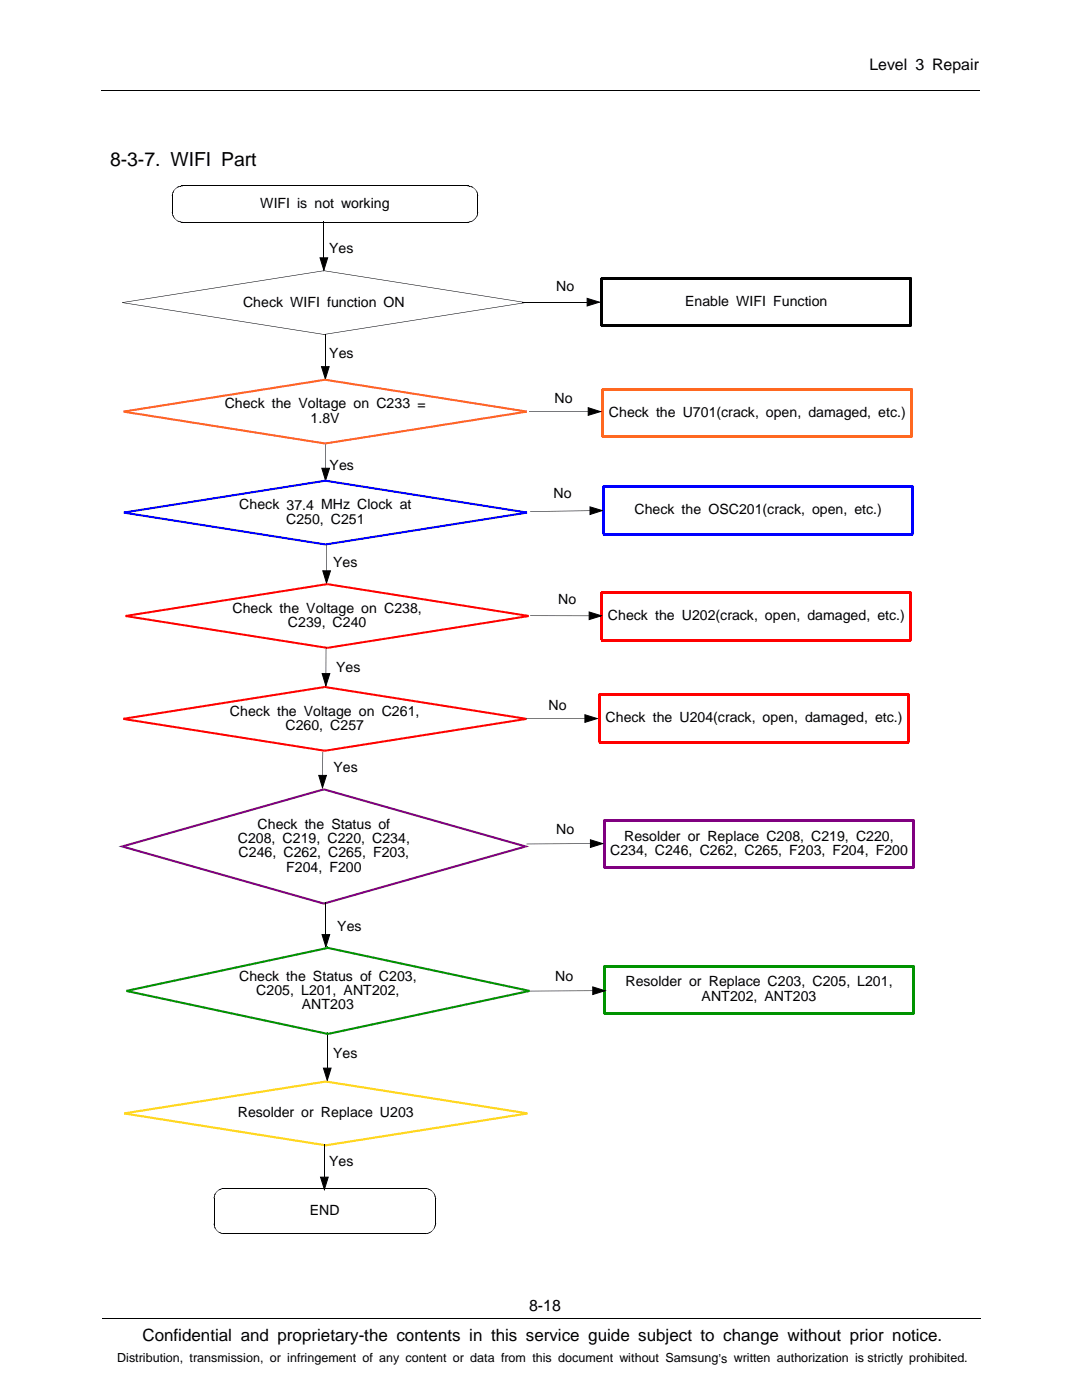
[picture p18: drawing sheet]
<svg xmlns="http://www.w3.org/2000/svg" width="216mm" height="279mm" viewBox="0 0 216 279" stroke-linecap="round" stroke-linejoin="round" font-family="sans-serif">
<defs><g id="words">
<text font-size="3.9" x="21.9" y="33.1">8-3-7. WIFI Part</text>
<text font-size="3.4" x="28.4" y="267.7">Confidential and proprietary-the contents in this service guide subject to change without prior notice.</text>
<g font-size="3.2">
<text x="173.5" y="14">Level 3 Repair</text>
<text x="105.6" y="261.6">8-18</text>
</g>
<g font-size="2.8">
<text x="51.9" y="41.5">WIFI is not working</text>
<text x="65.7" y="50.6">Yes</text>
<text x="111" y="58">No</text>
<text x="48.5" y="61.2">Check WIFI function ON</text>
<text x="136.7" y="61">Enable WIFI Function</text>
<text x="65.7" y="71.5">Yes</text>
<text x="44.8" y="81.5">Check the Voltage on C233 =</text>
<text x="110.7" y="80.5">No</text>
<text x="121.5" y="83.2">Check the U701(crack, open, damaged, etc.)</text>
<text x="62" y="84.4">1.8V</text>
<text x="65.8" y="93.8">Yes</text>
<text x="47.8" y="101.7">Check 37.4 MHz Clock at</text>
<text x="110.5" y="99.4">No</text>
<text x="57.1" y="104.5">C250, C251</text>
<text x="126.6" y="102.6">Check the OSC201(crack, open, etc.)</text>
<text x="66.5" y="113.2">Yes</text>
<text x="46.4" y="122.3">Check the Voltage on C238,</text>
<text x="57.4" y="125.1">C239, C240</text>
<text x="111.4" y="120.6">No</text>
<text x="121.3" y="123.8">Check the U202(crack, open, damaged, etc.)</text>
<text x="67.1" y="134">Yes</text>
<text x="45.9" y="142.8">Check the Voltage on C261,</text>
<text x="109.5" y="141.6">No</text>
<text x="57" y="145.6">C260, C257</text>
<text x="120.8" y="144.1">Check the U204(crack, open, damaged, etc.)</text>
<text x="66.5" y="154">Yes</text>
<text x="51.4" y="165.5">Check the Status of</text>
<text x="111" y="166.5">No</text>
<text x="124.5" y="167.7">Resolder or Replace C208, C219, C220,</text>
<text x="47.5" y="168.3">C208, C219, C220, C234,</text>
<text x="47.6" y="171.1">C246, C262, C265, F203,</text>
<text x="57.1" y="173.9">F204, F200</text>
<text x="121.7" y="170.6">C234, C246, C262, C265, F203, F204, F200</text>
<text x="67.3" y="185.8">Yes</text>
<text x="47.7" y="195.7">Check the Status of C203,</text>
<text x="110.8" y="195.9">No</text>
<text x="124.8" y="196.9">Resolder or Replace C203, C205, L201,</text>
<text x="51.1" y="198.5">C205, L201, ANT202,</text>
<text x="60.2" y="201.4">ANT203</text>
<text x="140" y="199.7">ANT202, ANT203</text>
<text x="66.5" y="211.1">Yes</text>
<text x="47.4" y="223">Resolder or Replace U203</text>
<text x="65.7" y="232.6">Yes</text>
<text x="61.8" y="242.5">END</text>
</g>
<text font-size="2.5" x="23.4" y="271.9">Distribution, transmission, or infringement of any content or data from this document without Samsung’s written authorization is strictly prohibited.</text>
</g></defs>
<g fill="none" stroke="#000" stroke-width=".2">
<path d="M20.2 18.1h175.3M34.4 39v3.4M36.2 37.1h57.2M95.3 39v3.4M36.3 44.3h57.2M63.9 51.5h1.5l-.8 2.4zM64.6 44.2v7.3M117.2 59.5l2.4 .8-2.4 .8zM64.2 73.2h1.5l-.8 2.4zM64.9 66.6v6.6M104.2 60.3h13M42.7 239.1v5.2"/>
<path d="M44.6 237.2h40.3M86.9 239.1v5.2M44.6 246.2h40.4M20.4 263h175.3"/>
</g>
<g fill="#000">
<path d="M34.3 39.1h.1zM34.4 38.8h.1zM36 37.1l.1 .1zM36.3 37.1v.1zM36.4 37.1v.1zM93.4 37.1v.1zM93.4 37.1l.1 .1zM93.5 37.1v.1zM93.6 37.1l.1 .1zM95.3 38.8l.1 .1zM95.3 39.1h.1zM34.3 42.4h.1z"/>
<path d="M34.4 42.6l.1 .1zM36.1 44.3l.1 .1zM36.4 44.3v.1zM64.6 54v.1zM93.4 44.3v.1zM93.5 44.3l.1 .1zM95.3 42.5l.1 .1zM95.3 42.4h.1zM64.6 66.7v.1zM42.7 239.2h.1zM44.3 237.2l.1 .1zM44.7 237.1v.1z"/>
<path d="M84.9 237.1v.1zM84.9 237.1l.1 .1zM85.2 237.2v.1zM86.8 239.2h.1zM42.7 244.2h.1zM42.7 244.5l.1 .1zM44.7 246.2v.1zM84.9 246.2v.1zM86.8 244.4l.1 .1zM86.8 244.2h.1z"/>
</g>
<g fill="#000">
<path d="M34.3 39h.1zM34.3 38.9l.1 .1zM34.3 38.9h.1zM34.4 38.8v.1zM34.4 38.8l.1 .1zM34.4 38.8h.1zM34.4 38.7l.1 .1zM34.4 38.7h.1zM34.4 38.6l.1 .1zM34.4 38.6h.1zM34.4 38.5l.1 .1zM34.4 38.5h.1z"/>
<path d="M34.5 38.4v.1zM34.5 38.4h.1zM34.5 38.3l.1 .1zM34.5 38.3h.1zM34.6 38.2v.1zM34.6 38.2h.1zM34.6 38.1l.1 .1zM34.6 38.1h.1zM34.7 38v.1zM34.7 38h.1zM34.8 37.9v.1zM34.8 37.9l.1-.1z"/>
<path d="M34.9 37.7v.1zM34.8 37.8h.1zM34.9 37.7h.1zM34.9 37.7h.2zM35.1 37.6v.1zM35.1 37.6h.1zM35.1 37.5l.1 .1zM35.1 37.5h.2zM35.2 37.4l.1 .1zM35.2 37.4h.2zM35.3 37.3l.1 .1zM35.3 37.3l.2 .1z"/>
<path d="M35.4 37.3l.1 .1zM35.4 37.3l.2 .1zM35.5 37.3l.1 .1zM35.5 37.3h.2zM35.6 37.2l.1 .1zM35.6 37.2l.2 .1zM35.7 37.2l.1 .1zM35.7 37.2h.2zM35.8 37.1l.1 .1zM35.9 37.1l.1 .1zM36 37.1v.1zM36.1 37.1v.1z"/>
<path d="M36.1 37.1l.1 .1zM36.2 37.1v.1zM93.5 37.1v.1zM93.5 37.1l.1 .1zM93.6 37.1v.1zM93.7 37.1v.1zM93.7 37.1l.1 .1zM93.8 37.1v.1zM93.8 37.1l.1 .1zM93.9 37.1v.1zM93.9 37.1l.1 .2zM94 37.2v.1z"/>
<path d="M94.1 37.2l-.1 .1zM94.1 37.2v.2zM94.2 37.3l-.1 .1zM94.2 37.3v.1zM94.3 37.3l-.1 .1zM94.3 37.3v.1zM94.4 37.3l-.1 .1zM94.4 37.3v.2zM94.5 37.4l-.1 .1zM94.5 37.4v.2zM94.6 37.5l-.1 .1zM94.6 37.5v.2z"/>
<path d="M94.7 37.6l-.1 .1zM94.7 37.6v.1zM94.7 37.7l.2 .1zM94.8 37.8l.1 .1zM94.9 37.9l.1 .1zM94.9 38h.1zM94.9 38l.2 .1zM95 38.1h.1zM95 38.1l.2 .1zM95.1 38.2h.1zM95.1 38.2l.1 .1zM95.1 38.3h.1z"/>
<path d="M95.1 38.3l.2 .1zM95.1 38.4h.1zM95.1 38.4l.2 .1zM95.2 38.5h.1zM95.2 38.5l.1 .1zM95.2 38.6h.1zM95.2 38.6l.1 .1zM95.2 38.7h.1zM95.2 38.7l.2 .1zM95.2 38.8h.2zM95.3 38.8h.1zM95.3 38.9h.1z"/>
<path d="M95.3 38.9l.1 .1zM95.3 39h.1zM34.3 42.4h.1zM34.3 42.5h.1zM34.3 42.4l.1 .1zM34.4 42.7h.1zM34.4 42.6h.1zM34.3 42.5l.2 .1zM34.4 42.8h.1zM34.4 42.7l.1 .1zM34.4 42.9l.1-.1zM34.4 43l.1-.1z"/>
<path d="M34.4 42.9h.1zM34.5 43.1l.1-.1zM34.4 43h.2zM34.5 43.2l.1-.1zM34.5 43.1h.1zM34.6 43.3l.1-.1zM34.5 43.2h.2zM34.6 43.3h.1zM34.7 43.5l.1-.1zM34.6 43.3l.2 .1zM34.8 43.6v-.1zM34.7 43.5h.1z"/>
<path d="M34.8 43.6h.1zM34.8 43.7l.1-.1zM34.9 43.7h.1zM35.1 43.8v.1zM35 43.7l.1 .2zM35.1 43.8l.1 .1zM35.3 43.9l-.1 .1zM35.2 43.9v.1zM35.4 44l-.1 .1zM35.3 43.9v.2zM35.5 44l-.1 .2zM35.4 44v.2z"/>
<path d="M35.6 44.1l-.1 .1zM35.5 44v.2zM35.7 44.1l-.1 .1zM35.6 44.1v.1zM35.7 44.1v.2zM35.8 44.2l-.1 .1zM35.9 44.2v.1zM35.8 44.2l.1 .1zM36 44.2l-.1 .1zM36 44.2v.1zM36.1 44.3v.1zM36 44.2l.1 .2z"/>
<path d="M36.2 44.3v.1zM36.3 44.3v.1zM36.2 44.3l.1 .1zM63.9 51.5h1.5l-.8 2.4zM24.5 60.3l40.1-6.3v.1l-40.1 6.3zM93.4 44.3l.1 .1zM93.5 44.3v.1zM93.6 44.3v.1zM93.7 44.2v.1zM93.6 44.3h.1zM93.8 44.2v.1zM93.7 44.2l.1 .1z"/>
<path d="M93.9 44.2v.1zM93.8 44.2l.1 .1zM93.9 44.2l.1 .1zM94 44.2v.1zM94 44.1l.1 .1zM94 44.2h.1zM94.1 44.1l.1 .1zM94 44.1l.2 .1zM94.2 44l.1 .2zM94.1 44.1l.2 .1zM94.3 44l.1 .1zM94.2 44.1h.2z"/>
<path d="M94.4 43.9l.1 .1zM94.3 44h.2zM94.5 43.9h.1zM94.4 43.9h.2zM94.6 43.8l.1 .1zM94.5 43.9h.2zM94.7 43.7v.1zM94.8 43.6v.2zM94.8 43.6l.1 .1zM94.9 43.5l.1 .1zM94.9 43.5v.2zM94.9 43.4l.1 .1z"/>
<path d="M95 43.4v.2zM95 43.3h.1zM95 43.3v.2zM95.1 43.2l.1 .1zM95.1 43.2v.1zM95.1 43.1l.1 .1zM95.1 43.1l.1 .2zM95.1 43l.1 .1zM95.1 43l.1 .2zM95.2 42.9l.1 .1zM95.2 42.9v.2zM95.2 42.8l.1 .1z"/>
<path d="M95.2 42.8l.1 .2zM95.2 42.8h.1zM95.2 42.7h.2zM95.2 42.7l.1 .1zM95.3 42.5h.1zM95.3 42.6h.1zM95.3 42.6l.1 .1zM95.3 42.4h.1zM95.3 42.4l.1 .1zM24.5 60.3v.2zM24.5 60.3l40.1 6.4v.1l-40.1-6.3zM64.6 66.7l40.2-6.4v.2l-40.2 6.3z"/>
<path d="M64.2 73.2h1.5l-.8 2.4zM104.8 60.3v.2zM64.6 54l40.2 6.3v.1l-40.2-6.3zM117.2 59.5l2.4 .8-2.4 .8zM42.7 239.1h.1zM42.7 239l.1 .1zM42.7 239h.1zM42.7 238.9l.1 .1zM42.7 238.9h.1zM42.7 238.8l.1 .1zM42.7 238.8h.1zM42.7 238.7l.1 .1z"/>
<path d="M42.7 238.7h.1zM42.8 238.5v.2zM42.8 238.5l.1 .1zM42.8 238.4l.1 .2zM42.8 238.4l.1 .1zM42.8 238.3l.1 .2zM42.8 238.3l.1 .1zM42.9 238.3v.1zM42.9 238.3h.1zM42.9 238.2l.1 .1zM42.9 238.2h.1zM43 238.1v.1z"/>
<path d="M43 238.1h.1zM43.1 238v.1zM43.1 238h.1zM43.1 238l.1-.1zM43.2 237.8v.1zM43.2 237.8h.1zM43.3 237.7h.1zM43.4 237.7h.1zM43.5 237.6v.1zM43.5 237.6h.1zM43.6 237.5v.1zM43.6 237.5h.1z"/>
<path d="M43.7 237.4v.1zM43.7 237.4l.1 .1zM43.8 237.4v.1zM43.8 237.4h.1zM43.9 237.3v.1zM43.9 237.3l.1 .1zM44 237.3v.1zM44 237.3l.1 .1zM44 237.3h.2zM44.2 237.2v.1zM44.2 237.2l.1 .1zM44.3 237.2v.1z"/>
<path d="M44.3 237.2l.1 .1zM44.4 237.2l.1 .1zM44.5 237.2v.1zM44.5 237.2h.1zM44.6 237.1v.1zM85 237.1v.1zM85 237.1v.2zM85.1 237.2l-.1 .1zM85.1 237.2v.1zM85.2 237.2l-.1 .1zM85.2 237.2v.1zM85.2 237.2l.1 .1z"/>
<path d="M85.3 237.2v.1zM85.3 237.2l.1 .1zM85.4 237.2v.1zM85.4 237.2l.1 .2zM85.5 237.3v.1zM85.5 237.3l.1 .1zM85.6 237.3v.1zM85.6 237.3l.1 .1zM85.7 237.3v.1zM85.7 237.3l.1 .2zM85.8 237.4v.1zM85.8 237.4l.1 .1z"/>
<path d="M85.9 237.4l-.1 .1zM85.9 237.4v.2zM86 237.5l-.1 .1zM86 237.5v.2zM86.1 237.6l-.1 .1zM86.1 237.6v.1zM86.2 237.7h-.1zM86.2 237.7v.1zM86.2 237.8l.2 .1zM86.4 237.9v.1zM86.4 238l.2 .1zM86.5 238.1h.1z"/>
<path d="M86.5 238.1l.1 .1zM86.5 238.2h.1zM86.6 238.2l.1 .1zM86.6 238.3h.1zM86.6 238.4l.1-.1zM86.6 238.4h.2zM86.7 238.5l.1-.1zM86.7 238.5h.1zM86.7 238.6l.1-.1zM86.7 238.6l.1 .1zM86.7 238.7h.1zM86.7 238.7l.2 .1z"/>
<path d="M86.8 238.8h.1zM86.8 238.8l.1 .1zM86.8 238.9h.1zM86.8 238.9l.1 .1zM86.8 239h.1zM86.8 239l.1 .1zM86.8 239.1h.1zM42.7 244.3h.1zM42.7 244.4h.1zM42.7 244.3l.1 .1zM42.7 244.6l.1-.1zM42.7 244.5h.1z"/>
<path d="M42.7 244.4l.1 .1zM42.7 244.6h.1zM42.7 244.7h.1zM42.7 244.6l.1 .1zM42.8 244.8h.1zM42.7 244.7l.2 .1zM42.8 244.9h.1zM42.8 245h.1zM42.8 244.9l.1 .1zM42.9 245.1h.1zM42.8 245l.2 .1zM42.9 245.2h.1z"/>
<path d="M42.9 245.1l.1 .1zM43 245.3h.1zM42.9 245.2l.2 .1zM43 245.3l.2 .1zM43.1 245.4h.1zM43.1 245.4l.1 .1zM43.2 245.5l.1 .1zM43.2 245.6h.1zM43.3 245.6l.1 .1zM43.4 245.7h.1zM43.6 245.8v.1zM43.5 245.7l.1 .2z"/>
<path d="M43.7 245.9v.1zM43.6 245.8l.1 .2zM43.8 245.9v.1zM43.7 245.9l.1 .1zM43.9 246v.1zM43.8 245.9l.1 .2zM44 246v.1zM43.9 246l.1 .1zM44.1 246l-.1 .1zM44.2 246.1v.1zM44.1 246l.1 .2zM44.3 246.1v.1z"/>
<path d="M44.2 246.1l.1 .1zM44.4 246.1l-.1 .1zM44.5 246.1l-.1 .1zM44.4 246.1v.1zM44.5 246.1v.2zM44.6 246.2v.1zM44.5 246.1l.1 .2zM85 246.2v.1zM85 246.1l.1 .2zM85 246.2l.1 .1zM85.1 246.1l.1 .1zM85 246.1l.2 .1z"/>
<path d="M85.2 246.1v.1zM85.3 246.1v.1zM85.2 246.1l.1 .1zM85.4 246.1v.1zM85.3 246.1l.1 .1zM85.4 246.1h.1zM85.5 246v.1zM85.6 246v.1zM85.5 246l.1 .1zM85.7 246v.1zM85.6 246l.1 .1zM85.8 245.9v.1z"/>
<path d="M85.7 246h.1zM85.8 245.9l.1 .1zM85.9 245.8l.1 .1zM85.8 245.9h.2zM86 245.7l.1 .1zM85.9 245.8h.2zM86.1 245.7h.1zM86 245.7h.2zM86.2 245.6v.1zM86.2 245.6h.1zM86.3 245.5h.1zM86.3 245.5v.1z"/>
<path d="M86.4 245.4v.1zM86.4 245.4h.1zM86.5 245.3h.1zM86.5 245.3v.1zM86.5 245.2h.1zM86.5 245.2l.1 .1zM86.6 245.1h.1zM86.6 245.1v.1zM86.6 245h.1zM86.6 245l.1 .1zM86.7 244.9h.1zM86.7 244.9v.1z"/>
<path d="M86.7 244.8l.1 .1zM86.7 244.7h.1zM86.7 244.7l.1 .1zM86.8 244.6h.1zM86.8 244.6v.1zM86.8 244.5l.1 .1zM86.8 244.4h.1zM86.8 244.5h.1zM86.8 244.3h.1zM86.8 244.3l.1 .1z"/>
<path d="M119.9 55.3v.2h.4v.2h-.2v-.4z" fill-rule="evenodd"/>
<path d="M181.6 55.5h.4v-.2h-.2v.4h-.2z" fill-rule="evenodd"/>
<path d="M120.1 64.8h.2v.2h-.4v.2h.2z" fill-rule="evenodd"/>
<path d="M181.6 64.8h.2v.4h.2v-.2h-.4z" fill-rule="evenodd"/>
</g>
<path d="M120.1 65h61.7M120.1 65v-9.5h61.7v9.5" fill="none" stroke="#000" stroke-width=".4"/>
<g fill="#ff6820">
<path d="M64.8 75.6l.1 .4z"/>
<path d="M24.7 81.9v.5z"/>
<path d="M64.9 88.3v.4z"/>
<path d="M105.1 82v.4z"/>
<path d="M24.7 81.9l40.1-6.3 .1 .4-40.2 6.3z"/>
<path d="M24.7 82l40.2 6.3-.1 .4-40.1-6.3z"/>
<path d="M64.9 88.3l40.2-6.3v.4l-40.2 6.3z"/>
<path d="M64.9 75.6l40.2 6.3v.4l-40.2-6.3z"/>
<path d="M181.7 77.7h.4v-.2h-.2v.4h-.2z" fill-rule="evenodd"/>
<path d="M181.7 86.9h.2v.4h.2v-.2h-.4z" fill-rule="evenodd"/>
<path d="M120.3 86.9h.2v.2h-.4v.2h.2z" fill-rule="evenodd"/>
<path d="M120.1 77.5v.2h.4v.2h-.2v-.4z" fill-rule="evenodd"/>
</g>
<path d="M120.3 77.7h61.6v9.4h-61.6z" fill="none" stroke="#ff6820" stroke-width=".4"/>
<path d="M64.2 93.5h1.5l-.7 2.4zM65 88.7v4.8M105.6 82.1h11.8M117.4 81.4l2.4 .7-2.4 .8z" fill="none" stroke="#000" stroke-width=".2"/>
<path d="M64.2 93.5h1.5l-.7 2.4zM117.4 81.4l2.4 .7-2.4 .8z" fill="#000"/>
<g fill="#00f">
<path d="M64.9 95.7l.1 .4z"/>
<path d="M24.7 102.1v.4z"/>
<path d="M64.9 108.5l.1 .4z"/>
<path d="M105.1 102.1l.1 .4z"/>
<path d="M24.7 102.1l40.2-6.4 .1 .4-40.2 6.4z"/>
<path d="M24.8 102.1l40.2 6.4-.1 .4-40.2-6.4z"/>
<path d="M64.9 108.5l40.2-6.4 .1 .4-40.2 6.4z"/>
<path d="M65 95.7l40.2 6.4-.1 .4-40.2-6.4z"/>
<path d="M181.9 97.1h.4v-.2h-.2v.4h-.2z" fill-rule="evenodd"/>
<path d="M181.9 106.4h.2v.4h.2v-.2h-.4z" fill-rule="evenodd"/>
<path d="M120.4 106.4h.2v.2h-.4v.2h.2z" fill-rule="evenodd"/>
<path d="M120.2 96.9v.2h.4v.2h-.2v-.4z" fill-rule="evenodd"/>
</g>
<path d="M120.4 97.1h61.7v9.5h-61.7M120.4 97.1v9.5" fill="none" stroke="#00f" stroke-width=".4"/>
<path d="M105.8 102h11.9" fill="none" stroke="#000" stroke-width=".25"/>
<path d="M64.4 113.9h1.5l-.7 2.5zM117.7 101.2l2.5 .7-2.5 .8z" fill="#000"/>
<path d="M64.4 113.9h1.5l-.7 2.5zM65.2 108.6v5.3M117.7 101.2l2.5 .7-2.5 .8z" fill="none" stroke="#000" stroke-width=".2"/>
<g fill="#f00">
<path d="M65.2 116.4l.1 .4z"/>
<path d="M25.1 122.7v.4z"/>
<path d="M65.3 129.1v.4z"/>
<path d="M105.5 122.7v.4z"/>
<path d="M25.1 122.7l40.1-6.3 .1 .4-40.2 6.3z"/>
<path d="M25.1 122.7l40.2 6.4-.1 .4-40.1-6.4z"/>
<path d="M65.3 129.1l40.2-6.4v.4l-40.2 6.4z"/>
<path d="M65.3 116.4l40.2 6.3v.4l-40.2-6.3z"/>
<path d="M181.6 118.3h.4v-.2h-.2v.4h-.2z" fill-rule="evenodd"/>
<path d="M181.6 127.6h.2v.4h.2v-.2h-.4z" fill-rule="evenodd"/>
<path d="M120.1 127.6h.2v.2h-.4v.2h.2z" fill-rule="evenodd"/>
<path d="M119.9 118.1v.2h.4v.2h-.2v-.4z" fill-rule="evenodd"/>
</g>
<path d="M120.1 118.3h61.7v9.5h-61.7z" fill="none" stroke="#f00" stroke-width=".4"/>
<path d="M105.8 122.9h11.8M117.6 122.1l2.4 .8-2.4 .8zM63.6 154.7h1.5l-.8 2.5zM64.4 150.1v4.6" fill="none" stroke="#000" stroke-width=".2"/>
<path d="M117.6 122.1l2.4 .8-2.4 .8zM63.6 154.7h1.5l-.8 2.5z" fill="#000"/>
<g fill="#800080">
<path d="M24.4 168.7l40.2-11.4 .1 .4-40.2 11.4z"/>
<path d="M24.5 168.7l40.2 11.4-.1 .4-40.2-11.4z"/>
<path d="M64.6 180.1l40.2-11.4 .1 .4-40.2 11.4z"/>
<path d="M64.7 157.3l40.2 11.4-.1 .4-40.2-11.4z"/>
<path d="M64.6 157.3h.1l-.1 .5z" fill-rule="evenodd"/>
<path d="M23.6 168.9l.8-.2 .1 .4 .7-.2-.7-.2-.1 .4z" fill-rule="evenodd"/>
<path d="M64.6 180.1v.5z" fill-rule="evenodd"/>
<path d="M104.1 168.9l.7 .2 .1-.4 .7 .2-.7 .2-.1-.4z" fill-rule="evenodd"/>
<path d="M182.1 163.7h.4v-.2h-.2v.4h-.2z" fill-rule="evenodd"/>
<path d="M182.1 172.9h.2v.4h.2v-.2h-.4z" fill-rule="evenodd"/>
<path d="M120.6 172.9h.2v.2h-.4v.2h.2z" fill-rule="evenodd"/>
<path d="M120.4 163.5v.2h.4v.2h-.2v-.4z" fill-rule="evenodd"/>
</g>
<path d="M182.3 163.7v9.4M182.3 163.7h-61.7v9.4h61.7" fill="none" stroke="#800080" stroke-width=".4"/>
<path d="M105.1 168.4h12.7M117.8 167.6l2.5 .8-2.5 .7zM64.5 213.2h1.6l-.8 2.4zM65.3 206.6v6.6" fill="none" stroke="#000" stroke-width=".2"/>
<path d="M117.8 167.6l2.5 .8-2.5 .7zM64.5 213.2h1.6l-.8 2.4z" fill="#000"/>
<g fill="#ffd700">
<path d="M65 215.6v.4z"/>
<path d="M24.8 222v.4z"/>
<path d="M65 228.4l.1 .4z"/>
<path d="M105.2 222l.1 .4z"/>
<path d="M24.8 222l40.2-6.4v.4l-40.2 6.4z"/>
<path d="M24.8 222l40.2 6.4v.4l-40.2-6.4z"/>
<path d="M65 228.4l40.2-6.4 .1 .4-40.2 6.4z"/>
<path d="M65.1 215.6l40.2 6.4-.1 .4-40.2-6.4z"/>
</g>
<path d="M65 179.9v6.6M64.3 186.5h1.5l-.8 2.5zM64 234.9h1.5l-.8 2.5zM64.7 228.3v6.6" fill="none" stroke="#000" stroke-width=".2"/>
<path d="M64.3 186.5h1.5l-.8 2.5zM64 234.9h1.5l-.8 2.5z" fill="#000"/>
<g fill="#009300">
<path d="M65.4 189l.1 .4z"/>
<path d="M65.4 206.1l.1 .4z"/>
</g>
<g fill="#009300">
<path d="M25.2 197.5v.5z"/>
<path d="M105.6 197.6l.1 .4z"/>
<path d="M25.2 197.5l40.2-8.5 .1 .4-40.2 8.6z"/>
<path d="M25.3 197.6l40.2 8.5-.1 .4-40.2-8.5z"/>
<path d="M65.4 206.1l40.2-8.5 .1 .4-40.2 8.5z"/>
<path d="M65.5 189l40.2 8.5-.1 .5-40.2-8.6z"/>
<path d="M182.1 192.8h.4v-.2h-.2v.4h-.2z" fill-rule="evenodd"/>
<path d="M182.1 202h.2v.4h.2v-.2h-.4z" fill-rule="evenodd"/>
<path d="M120.6 202h.2v.2h-.4v.2h.2z" fill-rule="evenodd"/>
<path d="M120.4 192.6v.2h.4v.2h-.2v-.4z" fill-rule="evenodd"/>
</g>
<path d="M182.3 192.8v9.4M182.3 192.8h-61.7v9.4h61.7" fill="none" stroke="#009300" stroke-width=".4"/>
<path d="M105.5 197.8h12.8M118.3 197l2.4 .7-2.4 .8z" fill="none" stroke="#000" stroke-width=".2"/>
<path d="M118.3 197l2.4 .7-2.4 .8z" fill="#000"/>
<g fill="#f00">
<path d="M64.8 136.9v.4z"/>
<path d="M24.6 143.3v.4z"/>
<path d="M64.8 149.6l.1 .4z"/>
<path d="M105 143.3l.1 .4z"/>
<path d="M24.6 143.3l40.2-6.4v.4l-40.2 6.4z"/>
<path d="M24.6 143.3l40.2 6.3v.4l-40.2-6.3z"/>
<path d="M64.8 149.6l40.2-6.3 .1 .4-40.2 6.3z"/>
<path d="M64.9 136.9l40.2 6.4-.1 .4-40.2-6.4z"/>
</g>
<path d="M64.3 134.4h1.5l-.8 2.5zM65 129.1v5.3M104.9 143.4h11.8M116.7 142.6l2.5 .8-2.5 .8z" fill="none" stroke="#000" stroke-width=".2"/>
<path d="M64.3 134.4h1.5l-.8 2.5zM116.7 142.6l2.5 .8-2.5 .8z" fill="#000"/>
<g fill="#f00">
<path d="M181.1 138.6h.4v-.2h-.2v.4h-.2z" fill-rule="evenodd"/>
<path d="M181.1 147.9h.2v.4h.2v-.2h-.4z" fill-rule="evenodd"/>
<path d="M119.6 147.9h.2v.2h-.4v.2h.2z" fill-rule="evenodd"/>
<path d="M119.4 138.4v.2h.4v.2h-.2v-.4z" fill-rule="evenodd"/>
</g>
<path d="M119.6 138.6h61.7v9.5h-61.7z" fill="none" stroke="#f00" stroke-width=".4"/>
<use href="#words"/>
</svg>
